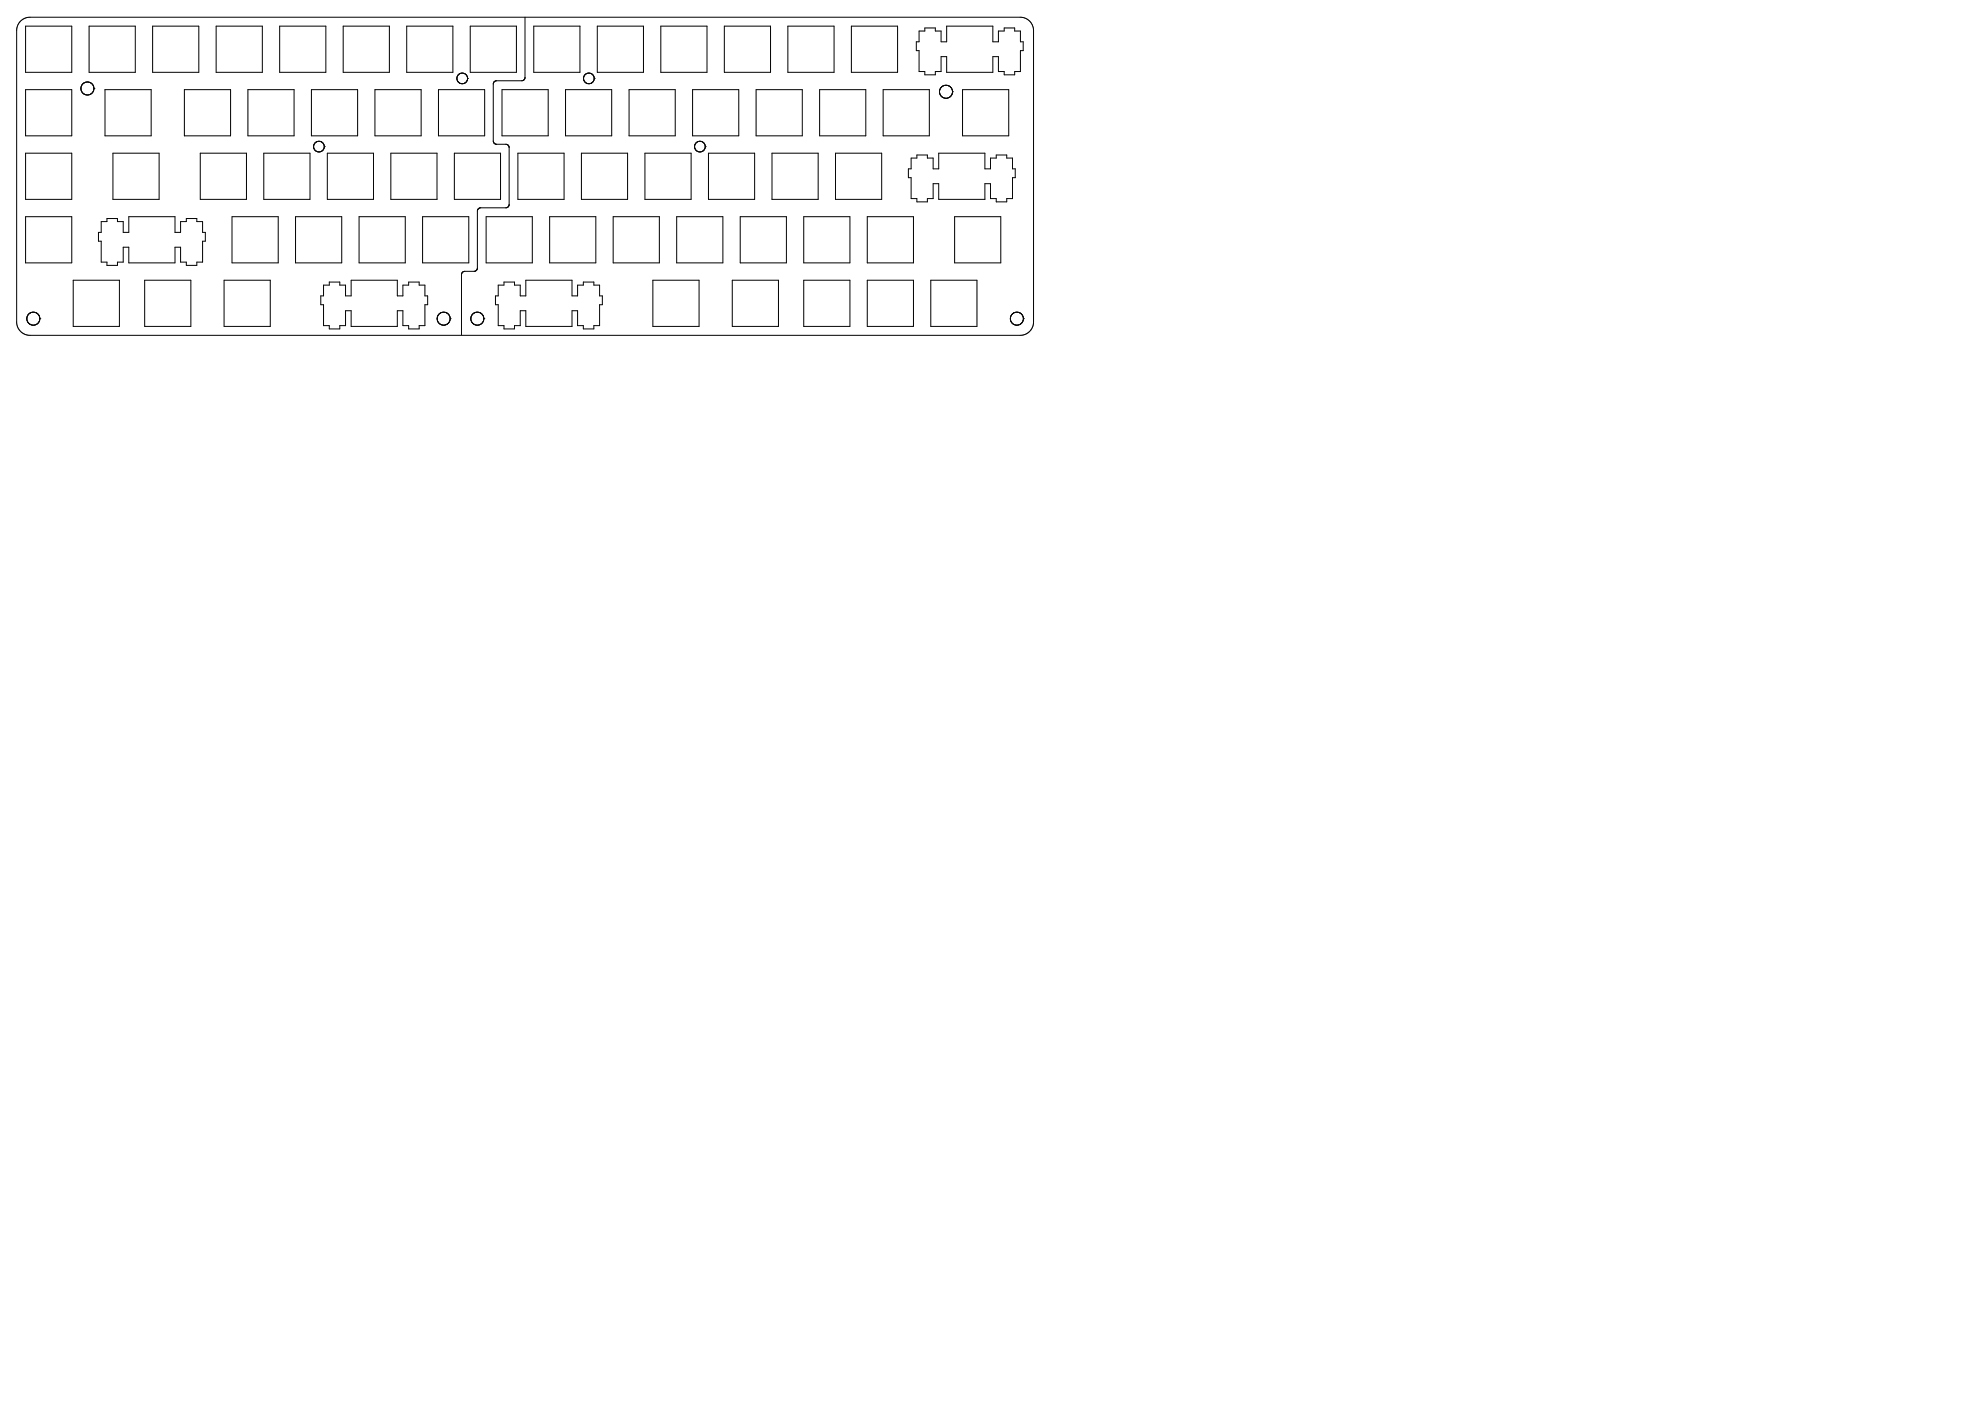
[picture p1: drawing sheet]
<svg xmlns="http://www.w3.org/2000/svg" width="594mm" height="420mm" viewBox="0 0 594 420" stroke-linecap="round" stroke-linejoin="round" font-family="sans-serif">
<g fill="none" stroke="#000" stroke-width=".3">
<path d="M6.2 6.3l1.3-.8 1.5-.3h296.9a4 4 0 0 1 4 4v87.4a4 4 0 0 1-4 4h-296.9a4 4 0 0 1-4-4v-87.4l.3-1.6zM7.7 7.8h13.8v13.9h-13.8zM26.7 7.8h13.9v13.9h-13.9zM45.8 7.8h13.8v13.9h-13.8zM64.8 7.8h13.9v13.9h-13.9zM83.9 7.8h13.8v13.9h-13.8zM102.9 7.8h13.9v13.9h-13.9zM122 7.8h13.8v13.9h-13.8zM141 7.8h13.9v13.9h-13.9zM157.4 5.2l-.1 18.5-.8 .5h-7.6l-.6 .2M160.1 7.8h13.8v13.9h-13.8zM179.1 7.8h13.9v13.9h-13.9z"/>
<path d="M198.2 7.8h13.8v13.9h-13.8zM217.2 7.8h13.9v13.9h-13.9zM236.3 7.8h13.8v13.9h-13.8zM255.3 7.8h13.9v13.9h-13.9zM275.6 9.3h1.7v-.9h3.2v.9h1.7v3.2h1.7v-4.7h13.8v4.7h1.7v-3.2h1.7v-.9h3.2v.9h1.7v3.2h.8v2.7h-.8v6.3h-1.7v.9h-3.2v-.9h-1.7v-4.5h-1.7v4.7h-13.8v-4.7h-1.7v4.5h-1.7v.9h-3.2v-.9h-1.7v-6.3h-.8v-2.7h.8zM7.7 26.9h13.8v13.8h-13.8zM24.3 26.5l.5 1.4M24.3 26.5h.1M24.8 27.9h.1M24.8 25.2l-.5 1.3M24.8 25.2h.1M24.8 27.9l.1 .1"/>
<path d="M24.9 28l.1 .1M24.9 25.1l-.1 .1M25 28.1l1.1 .4 1.1-.3M25 25l-.1 .1M25.2 24.9l-.2 .1M25.2 24.8v.1M25.3 24.8h-.1M25.4 24.8h-.1M25.4 24.8l.9-.2 .9 .2M27.2 24.8h.1M27.2 24.8l.1 .1M27.2 28.2h.1"/>
<path d="M27.3 24.9h.1M27.3 24.9l.5 .5M27.8 25.4h.1M27.8 27.7l-.6 .5M27.8 25.4l.4 1.1M27.8 27.6v.1M28.2 26.5h.1M28.2 26.5l-.4 1.1M31.5 26.9h13.8v13.8h-13.8zM55.3 26.9h13.8v13.8h-13.8zM74.3 26.9h13.9v13.8h-13.9zM93.4 26.9h13.8v13.8h-13.8z"/>
<path d="M112.4 26.9h13.9v13.8h-13.9zM131.5 26.9h13.8v13.8h-13.8zM137 23.5v.1M137 23.6l.2 .7 .7 .6 .7 .2 .8-.2M137.8 22.1l-.6 .6-.2 .8M137.8 22.1l.7-.2 .9 .2 .6 .6 .2 .8M137.8 22.1h.1M139.4 24.9h.1M140 24.2l-.6 .7M140.1 24.2h-.1M140.2 23.5h.1M140.2 23.5l-.1 .7"/>
<path d="M148.1 24.6l-.2 .6v17.1l.4 .8M148.2 24.6h-.1M148.3 24.5l-.1 .1M148.3 24.4v.1M150.5 26.9h13.9v13.8h-13.9zM169.6 26.9h13.8v13.8h-13.8zM175 23.5v.1M175 23.6l.3 .8M175.3 24.4v.1M175.3 24.5l.1 .1M175.4 24.6h.1M175.4 24.6l.2 .1"/>
<path d="M175.5 22.4l-.5 1.1M175.5 22.3v.1M175.6 24.7v.1M175.6 24.8l.3 .2M175.9 25h.1M177.4 22.1l-1-.2-.9 .4M177.4 22.1h.1M177.4 22.1l.2 .2M177.6 22.3h.1M177.6 22.3l.1 .1M177.7 22.4l.1 .1M177.8 22.5l.2 .2"/>
<path d="M177.8 24.6l-.8 .5-1-.1M177.9 24.5l-.1 .1M178 22.7v.1M178 22.8l.2 .7M178.2 23.5h.1M178.2 23.5l-.3 1M188.6 26.9h13.9v13.8h-13.9zM207.7 26.9h13.8v13.8h-13.8zM226.7 26.9h13.9v13.8h-13.9zM245.8 26.9h13.8v13.8h-13.8zM264.8 26.9h13.9v13.8h-13.9zM281.7 27.5l.4 1.1"/>
<path d="M281.7 27.5h.1M282.1 28.6v.1M282.1 28.7l.4 .4M282.5 29.1h.1M282.6 29.1l.1 .1M282.7 29.2h.1M284.7 25.8l-1-.2-1 .2-.7 .7-.3 1M284.7 25.8h.1M284.7 25.8l.1 .1M284.8 25.9h.1M284.9 25.9l.5 .7 .2 .9M285.6 27.5h.1"/>
<path d="M285.6 27.5l-.2 1-.7 .7-1 .3-1-.3M288.7 26.9h13.8v13.8h-13.8zM7.7 45.9h13.8v13.9h-13.8zM33.9 45.9h13.8v13.9h-13.8zM60.1 45.9h13.8v13.9h-13.8zM79.1 45.9h13.9v13.9h-13.9zM94.1 43.4l.1 1.3M94.2 43.4h-.1M94.2 44.7l.1 .1M94.3 44.8l.1 .2M94.4 43l-.2 .4M94.4 42.9v.1"/>
<path d="M94.4 45l.1 .1M94.5 45.1l.9 .5 1-.2M94.8 42.6l-.4 .3M94.8 42.6l.9-.2 .7 .2 .6 .5 .2 .8M94.8 42.6h.1M96.4 45.4h.1M96.5 45.3l-.1 .1M96.6 45.3h-.1M97.2 44h.1M97.2 44l-.1 .7-.5 .6M98.2 45.9h13.8v13.9h-13.8zM117.2 45.9h13.9v13.9h-13.9z"/>
<path d="M136.3 45.9h13.8v13.9h-13.8zM148.3 43.1h.1M148.4 43.1l3.5 .2 .5 .2 .3 .6v17.2l-.2 .7M155.3 45.9h13.9v13.9h-13.9zM174.4 45.9h13.8v13.9h-13.8zM193.4 45.9h13.9v13.9h-13.9zM208.5 44.7v.1M208.5 44.8l.2 .2M208.7 42.9l-.4 .9 .2 .9M208.7 45v.1M208.7 42.9h.1M208.7 45.1l.2 .1"/>
<path d="M208.8 42.8l-.1 .1M208.9 45.2h.1M208.9 42.7l-.1 .1M208.9 45.2l1 .4 .9-.3M209.1 42.6l-.2 .1M209.1 42.6h.1M210.6 42.5l-.7-.1-.8 .2M210.6 42.5h.1M210.6 42.5l.7 .6 .2 .8M210.8 45.3h.1M211.5 44h.1M211.5 44l-.2 .7-.5 .6"/>
<path d="M212.5 45.9h13.8v13.9h-13.8zM231.5 45.9h13.9v13.9h-13.9zM250.6 45.9h13.8v13.9h-13.8zM273.2 47.4h1.8v-.9h3.1v.9h1.7v3.2h1.7v-4.7h13.9v4.7h1.6v-3.2h1.8v-.9h3.1v.9h1.7v3.2h.9v2.7h-.9v6.3h-1.7v.9h-3.1v-.9h-1.8v-4.5h-1.6v4.7h-13.9v-4.7h-1.7v4.5h-1.7v.9h-3.1v-.9h-1.8v-6.3h-.8v-2.7h.8zM7.7 65h13.8v13.8h-13.8zM30.4 66.5h1.7v-1h3.1v1h1.8v3.2h1.6v-4.7h13.9v4.7h1.7v-3.2h1.7v-1h3.1v1h1.8v3.2h.8v2.6h-.8v6.3h-1.8v1h-3.1v-1h-1.7v-4.5h-1.7v4.7h-13.9v-4.7h-1.6v4.5h-1.8v1h-3.1v-1h-1.7v-6.3h-.9v-2.6h.9zM69.6 65h13.8v13.8h-13.8zM88.6 65h13.9v13.8h-13.9zM107.7 65h13.8v13.8h-13.8zM126.7 65h13.9v13.8h-13.9zM143.3 62.8l-.1 .5v17.1l-.3 .6M143.4 62.7l-.1 .1"/>
<path d="M143.6 62.5l-.2 .2M143.7 62.4l-.1 .1M145.8 65h13.8v13.8h-13.8zM152.4 62l-.7 .3-8 .1M152.5 62h-.1M164.8 65h13.9v13.8h-13.9zM183.9 65h13.8v13.8h-13.8zM202.9 65h13.9v13.8h-13.9zM222 65h13.8v13.8h-13.8zM241 65h13.9v13.8h-13.9zM260.1 65h13.8v13.8h-13.8zM286.3 65h13.8v13.8h-13.8z"/>
<path d="M8 95.6l.3 .9M8 95.6h.1M8.3 96.5v.1M8.3 96.6l.2 .2M8.5 96.8l.1 .1M8.6 96.9l.1 .1M8.7 97h.1M8.7 97l.3 .3M8.9 94l-.6 .7-.3 .9M8.9 93.9v.1M9 93.9h-.1M9 93.9h.1"/>
<path d="M9 97.3h.1M9 97.3l.9 .2 .9-.2M10.9 97.3h-.1M11 93.9l-1-.3-1 .3M11 93.9h.1M11 93.9l.7 .7 .2 1M11 97.3h-.1M11 97.3h.1M11.9 95.6h.1M11.9 95.6l-.2 .9-.7 .8M22 84h13.8v13.9h-13.8zM43.4 84h13.8v13.9h-13.8z"/>
<path d="M67.2 84h13.8v13.9h-13.8zM97 85.5h1.7v-.9h3.2v.9h1.7v3.2h1.7v-4.7h13.8v4.7h1.7v-3.2h1.8v-.9h3.1v.9h1.7v3.2h.9v2.7h-.9v6.3h-1.7v.9h-3.1v-.9h-1.8v-4.5h-1.7v4.7h-13.8v-4.7h-1.7v4.5h-1.7v.9h-3.2v-.9h-1.7v-6.3h-.8v-2.7h.8zM131.1 95.6l.5 1.2M131.1 95.6h.1M131.3 94.8l-.2 .8M131.3 94.7v.1M131.5 94.4l-.2 .3M131.5 94.4h.1M131.6 96.8v.1M131.6 96.9l.5 .4M132.1 93.9l-.6 .5M132.1 97.3h.1"/>
<path d="M132.1 97.3l.2 .1M132.1 93.8v.1M132.3 97.4h.1M133.9 93.8l-.9-.2-.9 .2M133.9 93.8l.1 .1M134 93.9l.7 .7 .3 1M134 97.3l-.8 .2-.8-.1M134 97.3h.1M134.3 97l-.3 .3M134.4 97h-.1M134.5 96.9l-.1 .1M134.5 96.8v.1"/>
<path d="M134.7 96.6l-.2 .2M134.7 96.5v.1M135 95.6h.1M135 95.6l-.3 .9M138.5 81.9l-.1 18.5M138.6 81.8l-.1 .1M141.2 95.6l.3 .9M141.2 95.6h.1M141.5 96.5v.1M141.5 96.6l.2 .2M141.7 96.8v.1M141.7 96.9l.1 .1"/>
<path d="M141.8 97h.1M141.9 97l.3 .3M142 94l-.6 .7-.2 .9M142.1 93.9l-.1 .1M142.2 93.9h-.1M142.2 93.9h.1M142.2 97.3h.1M142.2 97.3l.9 .2 .9-.2M142.7 81.2l-3.5 .2-.6 .4M142.8 81.2h-.1M142.9 81.1l-.1 .1M142.9 81v.1"/>
<path d="M144.1 97.3h-.1M144.1 93.9l-1-.3-.9 .3M144.1 93.9h.1M144.1 97.3h.1M144.1 93.9l.7 .7 .3 1M145.1 95.6h.1M145.1 95.6l-.3 .9-.7 .8M149.4 85.5h1.7v-.9h3.2v.9h1.7v3.2h1.7v-4.7h13.8v4.7h1.7v-3.2h1.7v-.9h3.2v.9h1.7v3.2h.8v2.7h-.8v6.3h-1.7v.9h-3.2v-.9h-1.7v-4.5h-1.7v4.7h-13.8v-4.7h-1.7v4.5h-1.7v.9h-3.2v-.9h-1.7v-6.3h-.8v-2.7h.8zM195.8 84h13.8v13.9h-13.8zM219.6 84h13.8v13.9h-13.8zM241 84h13.9v13.9h-13.9zM260.1 84h13.8v13.9h-13.8z"/>
<path d="M279.1 84h13.9v13.9h-13.9zM303 95.6l.5 1.2M303 95.6h.1M303.5 96.8v.1M303.5 96.9l.4 .3M303.8 94l-.6 .7-.2 .9M303.9 93.9l-.1 .1M303.9 97.2l.1 .1M304 93.9h-.1M304 93.8v.1M305.7 93.8l-.9-.2-.8 .3M305.7 93.8h.1"/>
<path d="M305.8 93.8l.1 .1M305.9 93.9l.7 .7 .3 1M305.9 93.9h.1M305.9 97.3l-.9 .2-1-.2M306 97.2l-.1 .1M306.2 97l-.2 .2M306.3 97h-.1M306.4 96.9l-.1 .1M306.4 96.8v.1M306.6 96.6l-.2 .2M306.6 96.5v.1M306.9 95.6h.1"/>
<path d="M306.9 95.6l-.3 .9"/>
</g>
</svg>
